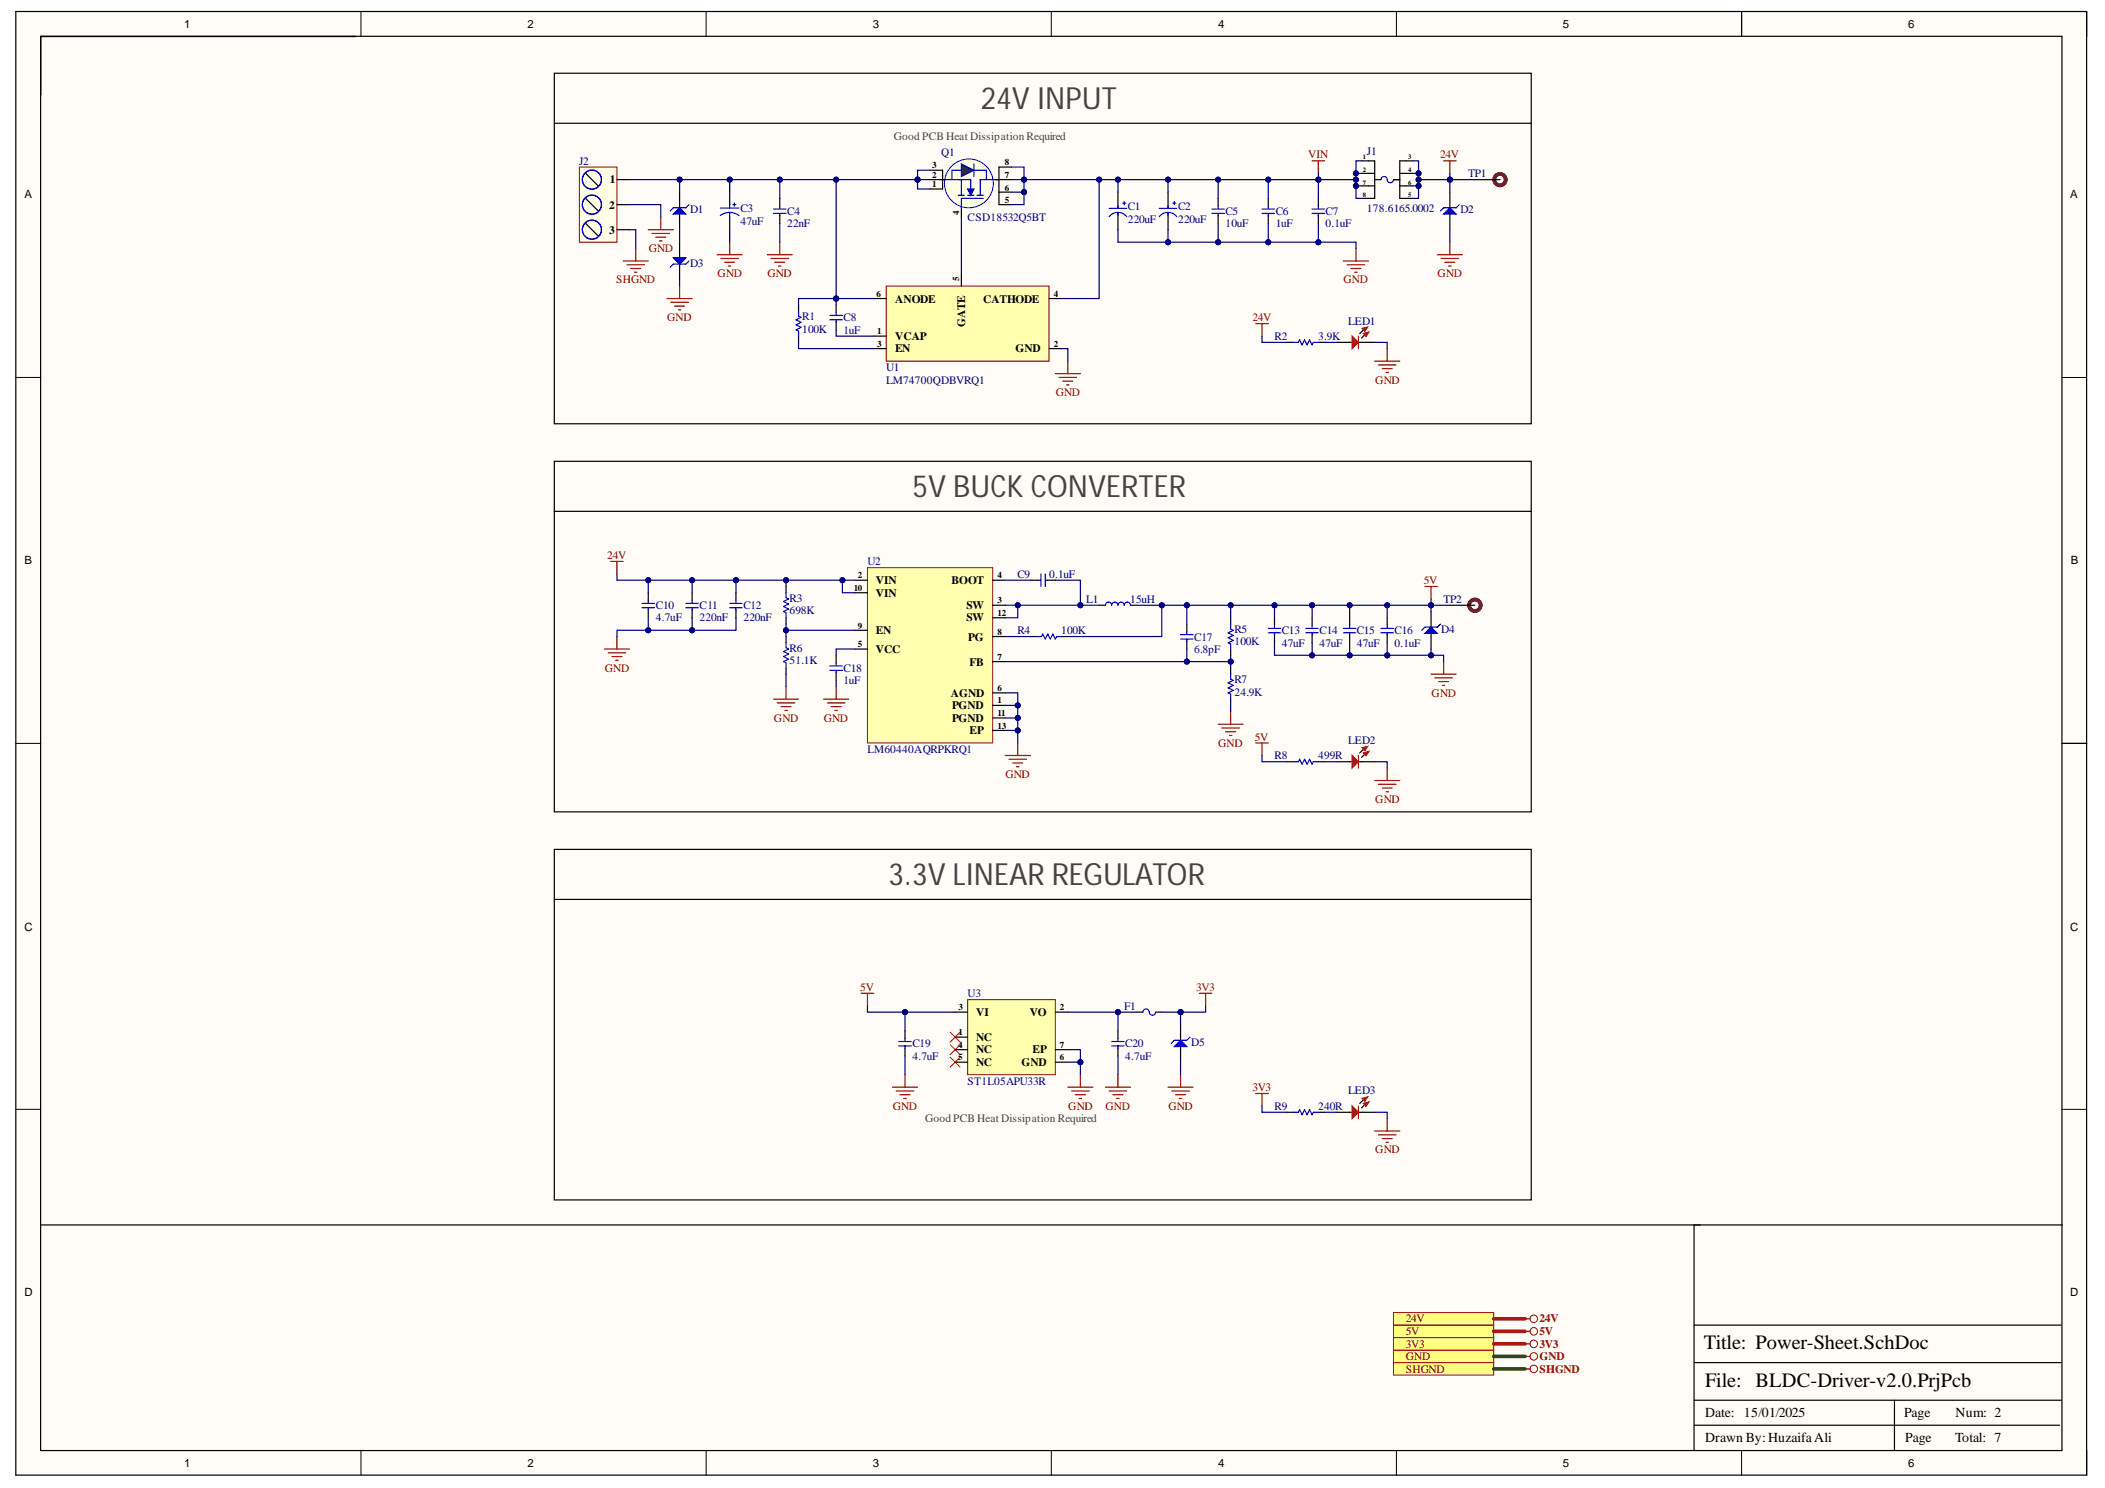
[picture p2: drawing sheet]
<svg xmlns="http://www.w3.org/2000/svg" width="297mm" height="210mm" viewBox="0 0 297 210" stroke-linecap="round" stroke-linejoin="round" font-family="sans-serif">
<defs><g id="words">
<g font-size="4.3" fill="#434343">
<text x="138.4" y="15.4">24V INPUT</text>
<text x="128.8" y="70.1">5V BUCK CONVERTER</text>
<text x="125.4" y="124.8">3.3V LINEARREGULATOR</text>
</g>
<g font-size="2.9">
<text x="240.4" y="190.4">Title: Power-Sheet.SchDoc</text>
<text x="240.6" y="195.7">File: BLDC-Driver-v2.0.PrjPcb</text>
</g>
<g font-size="1.9">
<text x="240.6" y="203.5">Drawn By:HuzaifaAli</text>
<text x="240.6" y="199.9">Date: 15/01/2025</text>
<text x="268.7" y="199.9">Page</text>
<text x="268.9" y="203.5">Page</text>
<text x="275.9" y="203.5">Total: 7</text>
<text x="276" y="199.9">Num: 2</text>
</g>
<g font-size="1.6">
<text x="26" y="4">1</text>
<text x="74.4" y="4">2</text>
<text x="123.2" y="4">3</text>
<text x="171.9" y="4">4</text>
<text x="220.5" y="4">5</text>
<text x="269.3" y="4">6</text>
<text x="3.5" y="28">A</text>
<text x="86" y="29.4">2</text>
<text x="86" y="25.9">1</text>
<text x="292.1" y="28">A</text>
<text x="86" y="33">3</text>
<text x="126.3" y="47.9">VCAP</text>
<text x="126.3" y="42.7">ANODE</text>
<text x="136.2" y="46.1" transform="rotate(-90 136.2 46.1)">GATE</text>
<text x="138.7" y="42.7">CATHODE</text>
<text x="126.3" y="49.7">EN</text>
<text x="143.3" y="49.7">GND</text>
<text x="3.5" y="79.6">B</text>
<text x="123.6" y="82.4">VIN</text>
<text x="134.3" y="82.4">BOOT</text>
<text x="292.2" y="79.6">B</text>
<text x="123.6" y="84.2">VIN</text>
<text x="123.6" y="89.4">EN</text>
<text x="136.4" y="86">SW</text>
<text x="136.4" y="87.7">SW</text>
<text x="123.6" y="92.1">VCC</text>
<text x="136.6" y="90.4">PG</text>
<text x="136.8" y="93.9">FB</text>
<text x="134.2" y="98.3">AGND</text>
<text x="134.3" y="100.1">PGND</text>
<text x="134.3" y="101.9">PGND</text>
<text x="136.8" y="103.5">EP</text>
<text x="3.5" y="131.3">C</text>
<text x="292.1" y="131.3">C</text>
<text x="137.7" y="143.4">VI</text>
<text x="145.3" y="143.4">VO</text>
<text x="137.7" y="146.8">NC</text>
<text x="137.7" y="148.6">NC</text>
<text x="145.7" y="148.6">EP</text>
<text x="137.7" y="150.4">NC</text>
<text x="144.2" y="150.4">GND</text>
<text x="3.5" y="182.8">D</text>
<text x="292.1" y="182.8">D</text>
<text x="26" y="206.9">1</text>
<text x="74.4" y="206.9">2</text>
<text x="123.2" y="206.9">3</text>
<text x="171.9" y="206.9">4</text>
<text x="220.5" y="206.9">5</text>
<text x="269.3" y="206.9">6</text>
</g>
<g font-size="1.6" fill="#000080">
<text x="81.7" y="23.2">J2</text>
<text x="132.8" y="22.1">Q1</text>
<text x="192.9" y="21.8">J1</text>
<text x="104.5" y="29.9">C3</text>
<text x="159.1" y="29.7">C1</text>
<text x="166.2" y="29.7">C2</text>
<text x="192.9" y="29.9">178.6165.0002</text>
<text x="207.2" y="25">TP1</text>
<text x="97.4" y="30.1">D1</text>
<text x="104.5" y="31.7">47uF</text>
<text x="111.1" y="30.3">C4</text>
<text x="111.1" y="32">22nF</text>
<text x="136.5" y="31.2">CSD18532Q5BT</text>
<text x="159.1" y="31.4">220uF</text>
<text x="166.2" y="31.4">220uF</text>
<text x="172.9" y="30.3">C5</text>
<text x="172.9" y="32">10uF</text>
<text x="180" y="30.3">C6</text>
<text x="180" y="32">1uF</text>
<text x="187" y="30.3">C7</text>
<text x="187" y="32">0.1uF</text>
<text x="206.1" y="30.1">D2</text>
<text x="97.4" y="37.6">D3</text>
<text x="113.2" y="45.1">R1</text>
<text x="113.2" y="46.9">100K</text>
<text x="119" y="45.3">C8</text>
<text x="119" y="47.1">1uF</text>
<text x="179.9" y="47.9">R2</text>
<text x="186" y="47.9">3.9K</text>
<text x="190.3" y="45.8">LED1</text>
<text x="125" y="52.4">U1</text>
<text x="125" y="54.2">LM74700QDBVRQ1</text>
<text x="122.4" y="79.7">U2</text>
<text x="143.6" y="81.5">C9</text>
<text x="148" y="81.5">0.1uF</text>
<text x="92.6" y="86">C10</text>
<text x="92.6" y="87.7">4.7uF</text>
<text x="98.7" y="86">C11</text>
<text x="98.7" y="87.7">220nF</text>
<text x="104.9" y="86">C12</text>
<text x="104.9" y="87.7">220nF</text>
<text x="111.4" y="84.9">R3</text>
<text x="111.4" y="86.6">698K</text>
<text x="143.6" y="89.4">R4</text>
<text x="149.7" y="89.4">100K</text>
<text x="153.3" y="85">L1</text>
<text x="159.5" y="85">15uH</text>
<text x="174.2" y="89.3">R5</text>
<text x="180.9" y="89.4">C13</text>
<text x="186.2" y="89.4">C14</text>
<text x="191.4" y="89.4">C15</text>
<text x="196.8" y="89.4">C16</text>
<text x="203.4" y="89.3">D4</text>
<text x="203.7" y="85">TP2</text>
<text x="111.4" y="92">R6</text>
<text x="111.4" y="93.7">51.1K</text>
<text x="119" y="94.8">C18</text>
<text x="168.5" y="90.4">C17</text>
<text x="168.5" y="92.1">6.8pF</text>
<text x="174.2" y="91">100K</text>
<text x="180.9" y="91.2">47uF</text>
<text x="186.2" y="91.2">47uF</text>
<text x="191.4" y="91.2">47uF</text>
<text x="196.8" y="91.2">0.1uF</text>
<text x="119" y="96.5">1uF</text>
<text x="174.2" y="96.4">R7</text>
<text x="174.2" y="98.1">24.9K</text>
<text x="122.4" y="106.3">LM60440AQRPKRQ1</text>
<text x="179.9" y="107.1">R8</text>
<text x="186" y="107.1">499R</text>
<text x="190.3" y="104.9">LED2</text>
<text x="136.5" y="140.7">U3</text>
<text x="158.6" y="142.4">F1</text>
<text x="128.8" y="147.8">C19</text>
<text x="128.8" y="149.5">4.7uF</text>
<text x="158.8" y="147.8">C20</text>
<text x="158.8" y="149.5">4.7uF</text>
<text x="168.1" y="147.6">D5</text>
<text x="136.5" y="153">ST1L05APU33R</text>
<text x="190.3" y="154.3">LED3</text>
<text x="179.9" y="156.5">R9</text>
<text x="186" y="156.5">240R</text>
</g>
<g font-size="1.6" fill="#434343">
<text x="126.1" y="19.7">Good PCB Heat Dissipation Required</text>
<text x="130.5" y="158.3">Good PCB Heat Dissipation Required</text>
</g>
<g font-size="1.6" fill="#800000">
<text x="184.6" y="22.3">VIN</text>
<text x="203.2" y="22.3">24V</text>
<text x="91.5" y="35.6">GND</text>
<text x="87" y="40">SHGND</text>
<text x="101.3" y="39.1">GND</text>
<text x="108.3" y="39.1">GND</text>
<text x="189.6" y="40">GND</text>
<text x="202.9" y="39.1">GND</text>
<text x="94.2" y="45.3">GND</text>
<text x="176.7" y="45.3">24V</text>
<text x="149" y="55.9">GND</text>
<text x="194.1" y="54.2">GND</text>
<text x="85.7" y="78.9">24V</text>
<text x="200.9" y="82.4">5V</text>
<text x="85.4" y="94.8">GND</text>
<text x="109.2" y="101.9">GND</text>
<text x="116.2" y="101.9">GND</text>
<text x="202" y="98.3">GND</text>
<text x="171.9" y="105.3">GND</text>
<text x="177.1" y="104.5">5V</text>
<text x="141.9" y="109.8">GND</text>
<text x="194.1" y="113.3">GND</text>
<text x="121.4" y="139.8">5V</text>
<text x="168.8" y="139.8">3V3</text>
<text x="176.7" y="153.9">3V3</text>
<text x="126" y="156.5">GND</text>
<text x="150.8" y="156.5">GND</text>
<text x="156" y="156.5">GND</text>
<text x="164.9" y="156.5">GND</text>
<text x="194.1" y="162.7">GND</text>
<text x="198.4" y="191.9">GND</text>
<text x="198.4" y="190.1">3V3</text>
<text x="198.4" y="188.3">5V</text>
<text x="198.4" y="186.6">24V</text>
<text x="217.2" y="191.9">GND</text>
<text x="217.2" y="190.1">3V3</text>
<text x="217.2" y="188.3">5V</text>
<text x="217.2" y="186.6">24V</text>
<text x="198.4" y="193.7">SHGND</text>
<text x="217.2" y="193.7">SHGND</text>
</g>
<g font-size="1.3">
<text x="131.5" y="23.7">3</text>
<text x="141.8" y="23.3">8</text>
<text x="131.5" y="25.1">2</text>
<text x="131.5" y="26.4">1</text>
<text x="141.8" y="28.6">5</text>
<text x="141.8" y="26.9">6</text>
<text x="141.8" y="25.1">7</text>
<text x="135.4" y="30.3" transform="rotate(-90 135.4 30.3)">4</text>
<text x="123.7" y="41.8">6</text>
<text x="135.4" y="39.6" transform="rotate(-90 135.4 39.6)">5</text>
<text x="148.7" y="41.8">4</text>
<text x="123.8" y="47.2">1</text>
<text x="123.8" y="48.9">3</text>
<text x="148.7" y="48.9">2</text>
<text x="120.5" y="83.3">10</text>
<text x="121.1" y="81.6">2</text>
<text x="140.8" y="81.6">4</text>
<text x="121.1" y="88.7">9</text>
<text x="140.8" y="85.1">3</text>
<text x="140.8" y="86.9">12</text>
<text x="140.8" y="89.5">8</text>
<text x="121.1" y="91.3">5</text>
<text x="140.8" y="93.1">7</text>
<text x="140.8" y="97.5">6</text>
<text x="140.8" y="99.2">1</text>
<text x="140.8" y="101">11</text>
<text x="140.8" y="102.8">13</text>
<text x="135.3" y="142.5">3</text>
<text x="149.6" y="142.5">2</text>
<text x="135.2" y="147.8">4</text>
<text x="135.2" y="149.5">5</text>
<text x="135.3" y="146.1">1</text>
<text x="149.6" y="149.5">6</text>
<text x="149.6" y="147.8">7</text>
</g>
<g font-size=".9">
<text x="192.3" y="22.5">1</text>
<text x="198.7" y="22.5">3</text>
<text x="192.3" y="24.3">2</text>
<text x="192.3" y="26">7</text>
<text x="192.3" y="27.8">8</text>
<text x="198.7" y="24.3">4</text>
<text x="198.7" y="27.8">5</text>
<text x="198.7" y="26">6</text>
</g>
</g></defs>
<g fill="#fffcf8">
<path d="M2.2 1.6h292.3v206.5h-292.3z" fill-rule="evenodd"/>
<path d="M5.8 5.2h285.1v199.4h-285.1z" fill-rule="evenodd"/>
</g>
<g fill="none" stroke="#000" stroke-width=".14">
<path d="M2.2 1.6h3.6M50.9 1.6v3.6M99.6 1.6v3.6M148.3 1.6v3.6M197 1.6v3.6M245.8 1.6v3.6M290.9 1.6h3.6v3.6M2.2 53.2h3.6M290.9 53.3h3.6M2.2 104.9h3.6M290.9 104.9h3.6M2.2 156.5h3.6"/>
<path d="M290.9 156.5h3.6M50.9 204.6v3.5M99.6 204.6v3.5M148.4 204.6v3.5M197 204.6v3.5M245.8 204.6v3.5M294.5 204.6v3.5"/>
</g>
<path d="M2.2 1.6h292.2v206.5h-292.2zM5.7 5.1h285.3v199.5h-285.3zM50.2 5.1h-44.5v8.3M78.2 10.3h137.9v49.5h-137.9zM245.8 1.6v3.5M291 104.9h3.5M291 172.8h-51.9v31.8M239.1 197.5h51.7M239.1 192.2h51.7M239.1 186.9h51.7M267.3 197.5v7.1M239.1 201.1h51.6" fill="none" stroke="#000" stroke-width=".17"/>
<path d="M91.5 32.4h3.5M92 32.9h2.5M92.5 33.5h1.5M93.1 34h.3M93.2 30.6v1.8" fill="none" stroke="#800000" stroke-width=".17"/>
<path d="M125.1 40.3h22.9v10.6h-22.9z" fill-rule="evenodd" fill="#ffffb0"/>
<path d="M125.1 40.3h22.9v10.6h-22.9z" fill="none" stroke="#800000" stroke-width=".14"/>
<g fill="none" stroke="#000" stroke-width=".17">
<path d="M95.9 34.2v2.2M95.9 37.3v2.2M135.7 38.6v1.7M179 28v1M179 30.4v1.1M192.2 22.7h1.8v5.3h-1.8M192.2 24.5h1.8M192.2 26.2h1.8M194 25.3h.9M196.6 25.3h.9M197.5 24.5h1.8M197.5 26.2h1.8"/>
<path d="M199.3 22.7h-1.8v5.3h1.8M112.7 43v.9M112.7 47.4v.9M118 43v1.1M118 45.4v1.1M123.3 47.4h1.8M123.3 49.2h1.8M123.3 42.1h1.8M148 49.2h1.8M148 42.1h1.8"/>
</g>
<g fill="none" stroke="#800000" stroke-width=".17">
<path d="M185.2 22.7h1.7M186 22.7v1.8M189.6 36.8h3.5M190.1 37.3h2.5M190.6 37.9h1.4M191.2 38.4h.3M191.3 35.1v1.7M203.7 22.7h1.8M204.6 22.7v1.8M148.9 52.7h3.6M149.4 53.2h2.5M150 53.8h1.4"/>
<path d="M150.5 54.3h.4M150.7 50.9v1.8"/>
</g>
<path d="M178.1 30.1h1.7M178.1 29.5h1.7M179 29v.4M179 30.1v.4M194.9 25.3a.44 .44 0 0 1 .4-.4 .44 .44 0 0 1 .4 .4 .44 .44 0 0 0 .5 .5 .44 .44 0 0 0 .4-.5M112.7 43.9v.7l.3 .2-.7 .3 .7 .4-.7 .3 .7 .4-.7 .3 .4 .2v.7M117.1 45.1h1.8M117.1 44.5h1.8M118 44.1v.3M118 45.1v.4" fill="none" stroke="#00f" stroke-width=".17"/>
<path d="M95 36.4h1.8l-.9 .9z" fill="#00f"/>
<path d="M95 36.4h1.8l-.9 .9zM97.2 36.8l-.4 .5h-1.8l-.4 .4" fill="none" stroke="#00f" stroke-width=".17"/>
<path d="M95.9 27.1v2.2M95.9 30.2v2.2" fill="none" stroke="#000" stroke-width=".17"/>
<path d="M95 30.2l.9-.9 .9 .9z" fill="#00f"/>
<g fill="none" stroke="#00f" stroke-width=".17">
<path d="M95 30.2l.9-.9 .9 .9zM97.2 28.9l-.4 .4h-1.8l-.4 .5M101.6 30.4a2.21 2.21 0 0 1 2.7 0M101.6 29.3h2.7M103 28.7v.6M103 30v.6M103.4 28.9h.4M103.6 28.6v.5M109.2 29.5h1.7M109.2 30.1h1.7M110 29v.4M110 30.1v.4"/>
<path d="M163.6 29.4h2.5M164.8 29v.4M164.8 30v.4M165.5 28.7h.4M165.7 28.4v.5M166.1 30.6a1.56 1.56 0 0 0-2.5 0M171 29.5h1.8M171 30.1h1.8M171.9 29v.4M171.9 30.1v.4M185.2 30.1h1.7M185.2 29.5h1.7"/>
<path d="M186 29v.4M186 30.1v.4M179 89.3h1.7M179 88.6h1.7M179.8 88.2v.4M179.8 89.3v.3M184.3 89.3h1.7M184.3 88.6h1.7M185.2 88.2v.4M185.2 89.3v.3"/>
</g>
<g fill="none" stroke="#000" stroke-width=".17">
<path d="M103 27.1v1.8M103 30.6v1.8M110 28v1M110 30.4v1.1M164.8 27.1v2.3M164.8 30.1v2.3M171.9 28v1M171.9 30.4v1.1M186 28v1M186 30.4v1.1M208.1 25.3h3.6M179.8 87.1v1.1"/>
<path d="M179.8 89.5v1.2M185.2 87.1v1.1M185.2 89.5v1.2M192.6 106.4l-.5 .4"/>
</g>
<circle cx="211.7" cy="25.3" r=".81" fill="none" stroke="#5b0f00" stroke-width=".51"/>
<g fill="none" stroke="#800000" stroke-width=".17">
<path d="M101.2 35.9h3.5M101.7 36.5h2.5M102.3 37h1.4M102.8 37.5h.3M103 34.2v1.7M108.3 35.9h3.5M108.8 36.5h2.5M109.3 37h1.4M109.9 37.5h.3M110 34.2v1.7M94.1 42.1h3.6M94.7 42.6h2.4"/>
<path d="M95.2 43.2h1.4M95.7 43.7h.4M95.9 40.3v1.8M86.2 79.2h1.7M87.1 79.2v1.8M85.3 91.6h3.5M85.8 92.1h2.5M86.4 92.6h1.4M86.9 93.1h.3M87.1 89.8v1.8M201.1 82.7h1.7M201.9 82.7v1.8"/>
<path d="M201.9 95.1h3.6M202.5 95.6h2.4M203 96.1h1.4M203.5 96.7h.4M203.7 93.3v1.8"/>
</g>
<path d="M192.4 106.2l.8-.2-.4 .6z" fill-rule="evenodd" fill="#c00"/>
<path d="M192.4 106.2l.8-.2-.4 .6z" fill="none" stroke="#c00" stroke-width=".14"/>
<path d="M192.4 105.7l-.5 .5" fill="none" stroke="#000" stroke-width=".17"/>
<path d="M192.2 105.5l.8-.2-.4 .6z" fill-rule="evenodd" fill="#c00"/>
<path d="M192.2 105.5l.8-.2-.4 .6z" fill="none" stroke="#c00" stroke-width=".14"/>
<path d="M188.7 107.5h2.1M191.7 107.5h2.3" fill="none" stroke="#000" stroke-width=".17"/>
<path d="M191.7 106.6v1.7" fill="none" stroke="#c00" stroke-width=".17"/>
<path d="M190.8 106.6l.9 .9-.9 .8z" fill="#c00"/>
<path d="M190.8 106.6l.9 .9-.9 .8z" fill="none" stroke="#c00" stroke-width=".17"/>
<path d="M177.2 104.8h1.8M178.1 104.8v1.8M194 110.1h3.5M194.5 110.6h2.5M195.1 111.2h1.4M195.6 111.7h.3M195.7 108.3v1.8" fill="none" stroke="#800000" stroke-width=".17"/>
<path d="M78.2 17.4h137.9M192.6 47.2l-.5 .5M78.2 65.1h137.9v49.4h-137.9zM78.2 72.1h137.9M91.5 83.6v1.1M91.5 86v1.1M195.7 87.1v1.1M195.7 89.5v1.2M204.6 85.4h3.5M181.6 107.5h.9M186 107.5h.9" fill="none" stroke="#000" stroke-width=".17"/>
<path d="M90.6 85.7h1.8M90.6 85.1h1.8M91.5 84.7v.3M91.5 85.7v.4M194.9 89.3h1.7M194.9 88.6h1.7M195.7 88.2v.4M195.7 89.3v.3M182.5 107.5h.7l.2-.4 .3 .7 .4-.7 .3 .7 .4-.7 .4 .7 .1-.3h.7" fill="none" stroke="#00f" stroke-width=".17"/>
<circle cx="208.1" cy="85.4" r=".81" fill="none" stroke="#5b0f00" stroke-width=".51"/>
<path d="M192.4 47l.8-.2-.4 .6z" fill-rule="evenodd" fill="#c00"/>
<path d="M192.4 47l.8-.2-.4 .6z" fill="none" stroke="#c00" stroke-width=".14"/>
<path d="M192.4 46.5l-.5 .6" fill="none" stroke="#000" stroke-width=".17"/>
<path d="M192.2 46.3l.8-.2-.4 .6z" fill-rule="evenodd" fill="#c00"/>
<path d="M192.2 46.3l.8-.2-.4 .6z" fill="none" stroke="#c00" stroke-width=".14"/>
<path d="M188.7 48.3h2.1M191.7 48.3h2.3" fill="none" stroke="#000" stroke-width=".17"/>
<path d="M191.7 47.4v1.8" fill="none" stroke="#c00" stroke-width=".17"/>
<path d="M190.8 47.4l.9 .9-.9 .9z" fill="#c00"/>
<path d="M190.8 47.4l.9 .9-.9 .9z" fill="none" stroke="#c00" stroke-width=".17"/>
<g fill="none" stroke="#800000" stroke-width=".17">
<path d="M177.2 45.7h1.8M178.1 45.7v1.7M194 50.9h3.5M194.5 51.5h2.5M195.1 52h1.4M195.6 52.5h.3M195.7 49.2v1.7M121.5 140.1h1.8M122.4 140.1v1.8M125.9 153.4h3.6M126.5 153.9h2.4M127 154.4h1.4"/>
<path d="M127.5 155h.4M127.7 151.6v1.8M150.7 153.4h3.5M151.2 153.9h2.5M151.7 154.4h1.5M152.3 155h.3M152.5 151.6v1.8M156 153.4h3.5M156.5 153.9h2.5M157 154.4h1.5M157.6 155h.3M157.8 151.6v1.8"/>
<path d="M169.2 140.1h1.8M170.1 140.1v1.8"/>
</g>
<path d="M181.6 48.3h.9M186 48.3h.9M78.2 119.8h137.9v49.5h-137.9zM78.2 126.9h137.9M127.7 145.4v1.1M127.7 147.8v1.2M157.8 145.4v1.1M157.8 147.8v1.2M192.6 155.8l-.5 .5" fill="none" stroke="#000" stroke-width=".17"/>
<path d="M182.5 48.3h.7l.2-.4 .3 .8 .4-.8 .3 .8 .4-.8 .4 .8 .1-.4h.7M126.8 147.5h1.8M126.8 146.9h1.8M127.7 146.5v.3M127.7 147.5v.4M156.9 147.5h1.7M156.9 146.9h1.7M157.8 146.5v.3M157.8 147.5v.4" fill="none" stroke="#00f" stroke-width=".17"/>
<path d="M134.1 145.6l1.4 1.4M134.1 147.4l1.4 1.4M134.1 149.1l1.4 1.4M135.5 145.6l-1.4 1.4M135.5 147.4l-1.4 1.4M135.5 149.1l-1.4 1.4" fill="none" stroke="#f00" stroke-width=".14"/>
<path d="M192.4 155.6l.8-.2-.4 .6z" fill-rule="evenodd" fill="#c00"/>
<path d="M192.4 155.6l.8-.2-.4 .6z" fill="none" stroke="#c00" stroke-width=".14"/>
<path d="M192.4 155.1l-.5 .6" fill="none" stroke="#000" stroke-width=".17"/>
<path d="M192.2 154.9l.8-.2-.4 .6z" fill-rule="evenodd" fill="#c00"/>
<path d="M192.2 154.9l.8-.2-.4 .6z" fill="none" stroke="#c00" stroke-width=".14"/>
<path d="M188.7 156.9h2.1M191.7 156.9h2.3" fill="none" stroke="#000" stroke-width=".17"/>
<path d="M191.7 156v1.8" fill="none" stroke="#c00" stroke-width=".17"/>
<path d="M190.8 156l.9 .9-.9 .9z" fill="#c00"/>
<path d="M190.8 156l.9 .9-.9 .9z" fill="none" stroke="#c00" stroke-width=".17"/>
<path d="M177.2 154.3h1.8M178.1 154.3v1.7M194 159.5h3.5M195.7 157.8v1.7M194.5 160.1h2.5M195.1 160.6h1.4M195.6 161.1h.3" fill="none" stroke="#800000" stroke-width=".17"/>
<path d="M181.6 156.9h.9M186 156.9h.9M5.8 172.8h234.1" fill="none" stroke="#000" stroke-width=".17"/>
<path d="M182.5 156.9h.7l.2-.4 .3 .8 .4-.8 .3 .8 .4-.8 .4 .8 .1-.4h.7" fill="none" stroke="#00f" stroke-width=".17"/>
<path d="M122.4 80.1h17.7v24.7h-17.7z" fill-rule="evenodd" fill="#ffffb0"/>
<path d="M122.4 80.1h17.7v24.7h-17.7z" fill="none" stroke="#800000" stroke-width=".14"/>
<g fill="none" stroke="#000" stroke-width=".17">
<path d="M97.7 83.6v1.1M97.7 86v1.1M103.8 83.6v1.1M103.8 86v1.1M110.9 82.7v.9M110.9 87.1v.9M110.9 89.8v.9M110.9 94.2v.9M118 92.4v1.1M118 94.8v1.2M120.6 91.6h1.8M120.6 81.8h1.8"/>
<path d="M120.6 83.6h1.8M120.6 88.9h1.8M140.1 81.8h1.7M140.1 85.4h1.7M140.1 87.1h1.7M140.1 93.3h1.7M140.1 89.8h1.7M140.1 97.7h1.7M140.1 99.5h1.7M145.4 81.8h1M145.4 89.8h.9M147.8 81.8h1.1"/>
<path d="M149.8 89.8h.9M155.1 85.4h.9M159.5 85.4h.9M167.5 88v1.1M167.5 90.4v1.2M173.7 87.1v.9M173.7 91.6v.8M173.7 94.2v.9M173.7 98.6v.9M190.5 87.1v1.1M190.5 89.5v1.2M140.1 103h1.7"/>
<path d="M140.1 101.3h1.7M166.6 144.5v2.2M166.6 147.6v2.2"/>
</g>
<g fill="none" stroke="#00f" stroke-width=".17">
<path d="M96.8 85.7h1.7M96.8 85.1h1.7M97.7 84.7v.3M97.7 85.7v.4M103 85.7h1.7M103 85.1h1.7M103.8 84.7v.3M103.8 85.7v.4M110.9 83.6v.7l.4 .2-.7 .3 .7 .4-.7 .4 .7 .3-.7 .4 .3 .1v.7M110.9 90.7v.7l.4 .2-.7 .3 .7 .4-.7 .3 .7 .4-.7 .3 .3 .2v.7M117.1 94.6h1.8M117.1 93.9h1.8"/>
<path d="M118 93.5v.4M118 94.6v.3M146.3 89.8h.7l.1-.4 .4 .7 .4-.7 .3 .7 .4-.7 .3 .7 .2-.3h.7M146.4 81.8h.4M146.9 81v1.7M147.5 81.8h.4M147.5 81v1.7M156 85.4a.44 .44 0 0 1 .4-.5 .44 .44 0 0 1 .5 .5 .44 .44 0 0 1 .4-.5 .44 .44 0 0 1 .5 .5 .44 .44 0 0 1 .4-.5 .44 .44 0 0 1 .4 .5 .44 .44 0 0 1 .5-.5 .44 .44 0 0 1 .4 .5M166.6 90.1h1.8M166.6 89.5h1.8M167.5 89.1v.3M167.5 90.1v.4"/>
<path d="M173.7 88v.7l.3 .2-.7 .4 .7 .3-.7 .4 .7 .3-.7 .4 .4 .2v.7M173.7 95.1v.7l.3 .2-.7 .3 .7 .4-.7 .3 .7 .4-.7 .3 .4 .2v.7M189.6 89.3h1.7M189.6 88.6h1.7M190.5 88.2v.4M190.5 89.3v.3"/>
</g>
<g fill="none" stroke="#800000" stroke-width=".17">
<path d="M109.2 98.6h3.5M109.7 99.2h2.5M110.2 99.7h1.4M110.9 96.9v1.7M116.2 98.6h3.6M116.8 99.2h2.4M117.3 99.7h1.4M118 96.9v1.7M110.7 100.2h.4M117.8 100.2h.4M141.8 106.6h3.6M142.4 107.1h2.5"/>
<path d="M142.9 107.6h1.4M143.4 108.2h.4M143.6 104.8v1.8M171.9 102.2h3.5M172.4 102.7h2.5M172.9 103.2h1.5M173.5 103.7h.3M173.7 100.4v1.8M164.8 153.4h3.6M165.4 153.9h2.4M165.9 154.4h1.4M166.4 155h.4"/>
<path d="M166.6 151.6v1.8"/>
</g>
<path d="M165.7 147.6l.9-.9 .9 .9z" fill="#00f"/>
<path d="M165.7 147.6l.9-.9 .9 .9zM167.9 146.3l-.4 .4h-1.8l-.4 .5" fill="none" stroke="#00f" stroke-width=".17"/>
<path d="M204.6 27.1v2.2M204.6 30.2v2.2" fill="none" stroke="#000" stroke-width=".17"/>
<path d="M203.7 30.2l.9-.9 .9 .9z" fill="#00f"/>
<path d="M203.7 30.2l.9-.9 .9 .9zM205.9 28.9l-.4 .4h-1.8l-.4 .5" fill="none" stroke="#00f" stroke-width=".17"/>
<path d="M201.9 86.3v2.2M201.9 89.4v2.2" fill="none" stroke="#000" stroke-width=".17"/>
<path d="M201.9 88.5l.9 .9h-1.7z" fill="#00f"/>
<path d="M201.9 88.5l.9 .9h-1.7zM203.3 88l-.5 .5h-1.7l-.5 .4" fill="none" stroke="#00f" stroke-width=".17"/>
<path d="M202.8 35.9h3.6M203.4 36.5h2.4M203.9 37h1.4M204.4 37.5h.4M204.6 34.2v1.7" fill="none" stroke="#800000" stroke-width=".17"/>
<path d="M81.8 23.6h5.3v10.6h-5.3z" fill-rule="evenodd" fill="#ffffe8"/>
<path d="M81.8 23.6h5.3v10.6h-5.3z" fill="none" stroke="#800000" stroke-width=".14"/>
<path d="M82.6 24.5l1.8 1.7M82.6 28l1.8 1.8M82.6 31.5l1.8 1.8M87.1 25.3h1.7M87.1 28.9h1.7M87.1 32.4h1.7" fill="none" stroke="#000" stroke-width=".17"/>
<g fill="none" stroke="#00f" stroke-width=".17">
<circle cx="83.5" cy="25.3" r="1.35"/>
<circle cx="83.5" cy="32.4" r="1.35"/>
<circle cx="83.5" cy="28.9" r="1.35"/>
</g>
<path d="M87.9 36.8h3.6M88.5 37.3h2.4M89 37.9h1.4M89.5 38.4h.4M89.7 35v1.8" fill="none" stroke="#800000" stroke-width=".17"/>
<path d="M196.6 190.5h14.2v1.7h-14.2z" fill-rule="evenodd" fill="#ffff80"/>
<g fill="none" stroke="#800000" stroke-width=".14">
<path d="M196.6 190.5h14.2v1.7h-14.2z"/>
<circle cx="216.4" cy="191.3" r=".53"/>
</g>
<path d="M215.2 191.3h.7" fill="none" stroke="#800000" stroke-width=".17"/>
<path d="M196.6 188.7h14.2v1.8h-14.2z" fill-rule="evenodd" fill="#ffff80"/>
<g fill="none" stroke="#800000" stroke-width=".14">
<path d="M196.6 188.7h14.2v1.8h-14.2z"/>
<circle cx="216.4" cy="189.6" r=".53"/>
</g>
<path d="M215.2 189.6h.7" fill="none" stroke="#800000" stroke-width=".17"/>
<path d="M196.6 186.9h14.2v1.8h-14.2z" fill-rule="evenodd" fill="#ffff80"/>
<g fill="none" stroke="#800000" stroke-width=".14">
<path d="M196.6 186.9h14.2v1.8h-14.2z"/>
<circle cx="216.4" cy="187.8" r=".53"/>
</g>
<path d="M215.2 187.8h.7" fill="none" stroke="#800000" stroke-width=".17"/>
<path d="M196.6 185.2h14.2v1.7h-14.2z" fill-rule="evenodd" fill="#ffff80"/>
<g fill="none" stroke="#800000" stroke-width=".14">
<path d="M196.6 185.2h14.2v1.7h-14.2z"/>
<circle cx="216.4" cy="186" r=".53"/>
</g>
<path d="M215.2 186h.7" fill="none" stroke="#800000" stroke-width=".17"/>
<path d="M196.6 192.2h14.2v1.8h-14.2z" fill-rule="evenodd" fill="#ffff80"/>
<g fill="none" stroke="#800000" stroke-width=".14">
<path d="M196.6 192.2h14.2v1.8h-14.2z"/>
<circle cx="216.4" cy="193.1" r=".53"/>
</g>
<path d="M215.2 193.1h.7" fill="none" stroke="#800000" stroke-width=".17"/>
<path d="M136.5 141h12.4v10.6h-12.4z" fill-rule="evenodd" fill="#ffffb0"/>
<path d="M136.5 141h12.4v10.6h-12.4z" fill="none" stroke="#800000" stroke-width=".14"/>
<path d="M135.7 28.9v1.7M134.8 142.8h1.7M134.8 146.3h1.7M134.8 149.8h1.7M134.8 148.1h1.7M148.9 142.8h1.8M148.9 149.8h1.8M148.9 148.1h1.8M160.4 142.8h.9M163.1 142.8h.8" fill="none" stroke="#000" stroke-width=".17"/>
<path d="M161.3 142.8a.44 .44 0 0 1 .4-.5 .44 .44 0 0 1 .5 .5 .44 .44 0 0 0 .4 .4 .44 .44 0 0 0 .5-.4" fill="none" stroke="#00f" stroke-width=".17"/>
<circle cx="136.7" cy="25.9" r="3.4" fill="#ffffe8"/>
<circle cx="136.7" cy="25.9" r="3.4" fill="none" stroke="#00f" stroke-width=".14"/>
<path d="M133.5 25.3h3.5v2.2M135.2 27.5h.9M135.7 25.3v2.2M136.5 27.5h.9M137.9 27.5h.9M138.8 28h-3.1v1.3M140.5 25.3h-2.2v2.2" fill="none" stroke="#00f" stroke-width=".17"/>
<path d="M136.5 26.7h.9l-.4 .8z" fill="#00f"/>
<path d="M134.3 25.3v-1.3h4.9v1.3M136.5 26.7h.9l-.4 .8zM137.4 23.1v1.8" fill="none" stroke="#00f" stroke-width=".17"/>
<path d="M131.2 25.3h1.8" fill="none" stroke="#000" stroke-width=".17"/>
<path d="M135.7 23.1l1.7 .9-1.7 .9z" fill="#073763"/>
<path d="M135.7 23.1l1.7 .9-1.7 .9zM156.5 29.4h2.5M157.8 29v.4M157.8 30v.4M158.4 28.7h.5M158.6 28.4v.5M159 30.6a1.56 1.56 0 0 0-2.5 0" fill="none" stroke="#00f" stroke-width=".17"/>
<path d="M131.2 24h1.8v2.7h-1.8M133 25.3h.5M140.5 25.3h2.2M141 27.1h1.7M142.7 23.6h-1.7v5.3h1.7M157.8 27.1v2.3M157.8 30.1v2.3" fill="none" stroke="#000" stroke-width=".17"/>
<path d="M88.8 28.9h4.4v1.7M135.7 30.6v8M123.3 42.1h-5.3v.9M149.8 49.2h.9v1.7" fill="none" stroke="#000080" stroke-width=".17"/>
<circle cx="118" cy="42.1" r=".35" fill="#000080"/>
<circle cx="118" cy="42.1" r=".35" fill="none" stroke="#000080" stroke-width=".14"/>
<path d="M112.7 48.3v.9h10.6M118 46.5v.9h5.3M118 42.1h-5.3v.9" fill="none" stroke="#000080" stroke-width=".17"/>
<circle cx="118" cy="42.1" r=".35" fill="#000080"/>
<circle cx="118" cy="42.1" r=".35" fill="none" stroke="#000080" stroke-width=".14"/>
<path d="M142.7 25.3h12.4v16.8h-5.3" fill="none" stroke="#000080" stroke-width=".17"/>
<circle cx="144.5" cy="25.3" r=".35" fill="#000080"/>
<circle cx="144.5" cy="25.3" r=".35" fill="none" stroke="#000080" stroke-width=".14"/>
<circle cx="155.1" cy="25.3" r=".35" fill="#000080"/>
<circle cx="155.1" cy="25.3" r=".35" fill="none" stroke="#000080" stroke-width=".14"/>
<path d="M164.8 25.3v1.8" fill="none" stroke="#000080" stroke-width=".17"/>
<circle cx="164.8" cy="25.3" r=".35" fill="#000080"/>
<circle cx="164.8" cy="25.3" r=".35" fill="none" stroke="#000080" stroke-width=".14"/>
<path d="M199.3 26.2h.9" fill="none" stroke="#000080" stroke-width=".17"/>
<circle cx="200.2" cy="26.2" r=".35" fill="#000080"/>
<circle cx="200.2" cy="26.2" r=".35" fill="none" stroke="#000080" stroke-width=".14"/>
<path d="M199.3 24.5h.9" fill="none" stroke="#000080" stroke-width=".17"/>
<circle cx="200.2" cy="24.5" r=".35" fill="#000080"/>
<circle cx="200.2" cy="24.5" r=".35" fill="none" stroke="#000080" stroke-width=".14"/>
<path d="M191.3 26.2h.9" fill="none" stroke="#000080" stroke-width=".17"/>
<circle cx="191.3" cy="26.2" r=".35" fill="#000080"/>
<circle cx="191.3" cy="26.2" r=".35" fill="none" stroke="#000080" stroke-width=".14"/>
<path d="M191.3 24.5h.9" fill="none" stroke="#000080" stroke-width=".17"/>
<circle cx="191.3" cy="24.5" r=".35" fill="#000080"/>
<circle cx="191.3" cy="24.5" r=".35" fill="none" stroke="#000080" stroke-width=".14"/>
<path d="M95.9 32.4v1.8M171.9 31.5v2.7" fill="none" stroke="#000080" stroke-width=".17"/>
<circle cx="171.9" cy="34.2" r=".35" fill="#000080"/>
<circle cx="171.9" cy="34.2" r=".35" fill="none" stroke="#000080" stroke-width=".14"/>
<path d="M171.9 25.3v2.7" fill="none" stroke="#000080" stroke-width=".17"/>
<circle cx="171.9" cy="25.3" r=".35" fill="#000080"/>
<circle cx="171.9" cy="25.3" r=".35" fill="none" stroke="#000080" stroke-width=".14"/>
<path d="M179 31.5v2.7" fill="none" stroke="#000080" stroke-width=".17"/>
<circle cx="179" cy="34.2" r=".35" fill="#000080"/>
<circle cx="179" cy="34.2" r=".35" fill="none" stroke="#000080" stroke-width=".14"/>
<path d="M179 25.3v2.7" fill="none" stroke="#000080" stroke-width=".17"/>
<circle cx="179" cy="25.3" r=".35" fill="#000080"/>
<circle cx="179" cy="25.3" r=".35" fill="none" stroke="#000080" stroke-width=".14"/>
<path d="M186 25.3v2.7" fill="none" stroke="#000080" stroke-width=".17"/>
<circle cx="186" cy="25.3" r=".35" fill="#000080"/>
<circle cx="186" cy="25.3" r=".35" fill="none" stroke="#000080" stroke-width=".14"/>
<path d="M186 31.5v2.7" fill="none" stroke="#000080" stroke-width=".17"/>
<circle cx="186" cy="34.2" r=".35" fill="#000080"/>
<circle cx="186" cy="34.2" r=".35" fill="none" stroke="#000080" stroke-width=".14"/>
<path d="M186 25.3h5.3" fill="none" stroke="#000080" stroke-width=".17"/>
<circle cx="186" cy="25.3" r=".35" fill="#000080"/>
<circle cx="186" cy="25.3" r=".35" fill="none" stroke="#000080" stroke-width=".14"/>
<circle cx="191.3" cy="25.3" r=".35" fill="#000080"/>
<circle cx="191.3" cy="25.3" r=".35" fill="none" stroke="#000080" stroke-width=".14"/>
<path d="M204.6 24.5v.8h-4.4" fill="none" stroke="#000080" stroke-width=".17"/>
<circle cx="204.6" cy="25.3" r=".35" fill="#000080"/>
<circle cx="204.6" cy="25.3" r=".35" fill="none" stroke="#000080" stroke-width=".14"/>
<circle cx="200.2" cy="25.3" r=".35" fill="#000080"/>
<circle cx="200.2" cy="25.3" r=".35" fill="none" stroke="#000080" stroke-width=".14"/>
<path d="M204.6 25.3h3.5" fill="none" stroke="#000080" stroke-width=".17"/>
<circle cx="204.6" cy="25.3" r=".35" fill="#000080"/>
<circle cx="204.6" cy="25.3" r=".35" fill="none" stroke="#000080" stroke-width=".14"/>
<path d="M95.9 39.5v.8M110 25.3v2.7M110 31.5v2.7" fill="none" stroke="#000080" stroke-width=".17"/>
<circle cx="110" cy="25.3" r=".35" fill="#000080"/>
<circle cx="110" cy="25.3" r=".35" fill="none" stroke="#000080" stroke-width=".14"/>
<path d="M95.9 25.3v1.8" fill="none" stroke="#000080" stroke-width=".17"/>
<circle cx="95.9" cy="25.3" r=".35" fill="#000080"/>
<circle cx="95.9" cy="25.3" r=".35" fill="none" stroke="#000080" stroke-width=".14"/>
<path d="M103 25.3v1.8M103 32.4v1.8" fill="none" stroke="#000080" stroke-width=".17"/>
<circle cx="103" cy="25.3" r=".35" fill="#000080"/>
<circle cx="103" cy="25.3" r=".35" fill="none" stroke="#000080" stroke-width=".14"/>
<path d="M179.8 85.4v1.7" fill="none" stroke="#000080" stroke-width=".17"/>
<circle cx="179.8" cy="85.4" r=".35" fill="#000080"/>
<circle cx="179.8" cy="85.4" r=".35" fill="none" stroke="#000080" stroke-width=".14"/>
<path d="M185.2 85.4v1.7" fill="none" stroke="#000080" stroke-width=".17"/>
<circle cx="185.1" cy="85.4" r=".35" fill="#000080"/>
<circle cx="185.1" cy="85.4" r=".35" fill="none" stroke="#000080" stroke-width=".14"/>
<path d="M195.7 85.4v1.7" fill="none" stroke="#000080" stroke-width=".17"/>
<circle cx="195.8" cy="85.4" r=".35" fill="#000080"/>
<circle cx="195.8" cy="85.4" r=".35" fill="none" stroke="#000080" stroke-width=".14"/>
<path d="M195.7 90.7v1.7" fill="none" stroke="#000080" stroke-width=".17"/>
<circle cx="195.8" cy="92.4" r=".35" fill="#000080"/>
<circle cx="195.8" cy="92.4" r=".35" fill="none" stroke="#000080" stroke-width=".14"/>
<path d="M185.2 90.7v1.7" fill="none" stroke="#000080" stroke-width=".17"/>
<circle cx="185.1" cy="92.4" r=".35" fill="#000080"/>
<circle cx="185.1" cy="92.4" r=".35" fill="none" stroke="#000080" stroke-width=".14"/>
<path d="M178.1 47.4v.9h3.5M186.9 48.3h1.8M194 48.3h1.7v.9M178.1 106.6v.9h3.5M186.9 107.5h1.8M194 107.5h1.7v.8M150.7 149.8h1.8" fill="none" stroke="#000080" stroke-width=".17"/>
<circle cx="152.5" cy="149.8" r=".35" fill="#000080"/>
<circle cx="152.5" cy="149.8" r=".35" fill="none" stroke="#000080" stroke-width=".14"/>
<path d="M127.7 142.8v2.6M157.8 149v2.6" fill="none" stroke="#000080" stroke-width=".17"/>
<circle cx="127.7" cy="142.8" r=".35" fill="#000080"/>
<circle cx="127.7" cy="142.8" r=".35" fill="none" stroke="#000080" stroke-width=".14"/>
<path d="M88.8 25.3h29.2M127.7 149v2.6M178.1 156v.9h3.5M186.9 156.9h1.8M194 156.9h1.7v.9" fill="none" stroke="#000080" stroke-width=".17"/>
<circle cx="95.9" cy="25.3" r=".35" fill="#000080"/>
<circle cx="95.9" cy="25.3" r=".35" fill="none" stroke="#000080" stroke-width=".14"/>
<circle cx="103" cy="25.3" r=".35" fill="#000080"/>
<circle cx="103" cy="25.3" r=".35" fill="none" stroke="#000080" stroke-width=".14"/>
<circle cx="110" cy="25.3" r=".35" fill="#000080"/>
<circle cx="110" cy="25.3" r=".35" fill="none" stroke="#000080" stroke-width=".14"/>
<circle cx="118" cy="25.3" r=".35" fill="#000080"/>
<circle cx="118" cy="25.3" r=".35" fill="none" stroke="#000080" stroke-width=".14"/>
<path d="M192.2 22.7h-.9v5.3h.9" fill="none" stroke="#000080" stroke-width=".17"/>
<circle cx="191.3" cy="24.5" r=".35" fill="#000080"/>
<circle cx="191.3" cy="24.5" r=".35" fill="none" stroke="#000080" stroke-width=".14"/>
<circle cx="191.3" cy="25.3" r=".35" fill="#000080"/>
<circle cx="191.3" cy="25.3" r=".35" fill="none" stroke="#000080" stroke-width=".14"/>
<circle cx="191.3" cy="26.2" r=".35" fill="#000080"/>
<circle cx="191.3" cy="26.2" r=".35" fill="none" stroke="#000080" stroke-width=".14"/>
<path d="M199.3 22.7h.9v5.3h-.9" fill="none" stroke="#000080" stroke-width=".17"/>
<circle cx="200.2" cy="24.5" r=".35" fill="#000080"/>
<circle cx="200.2" cy="24.5" r=".35" fill="none" stroke="#000080" stroke-width=".14"/>
<circle cx="200.2" cy="25.3" r=".35" fill="#000080"/>
<circle cx="200.2" cy="25.3" r=".35" fill="none" stroke="#000080" stroke-width=".14"/>
<circle cx="200.2" cy="26.2" r=".35" fill="#000080"/>
<circle cx="200.2" cy="26.2" r=".35" fill="none" stroke="#000080" stroke-width=".14"/>
<path d="M164.8 32.4v1.8h26.5v.9" fill="none" stroke="#000080" stroke-width=".17"/>
<circle cx="164.8" cy="34.2" r=".35" fill="#000080"/>
<circle cx="164.8" cy="34.2" r=".35" fill="none" stroke="#000080" stroke-width=".14"/>
<circle cx="171.9" cy="34.2" r=".35" fill="#000080"/>
<circle cx="171.9" cy="34.2" r=".35" fill="none" stroke="#000080" stroke-width=".14"/>
<circle cx="179" cy="34.2" r=".35" fill="#000080"/>
<circle cx="179" cy="34.2" r=".35" fill="none" stroke="#000080" stroke-width=".14"/>
<circle cx="186" cy="34.2" r=".35" fill="#000080"/>
<circle cx="186" cy="34.2" r=".35" fill="none" stroke="#000080" stroke-width=".14"/>
<path d="M87.1 81v.8h16.7v1.8" fill="none" stroke="#000080" stroke-width=".17"/>
<circle cx="103.8" cy="81.8" r=".35" fill="#000080"/>
<circle cx="103.8" cy="81.8" r=".35" fill="none" stroke="#000080" stroke-width=".14"/>
<circle cx="97.7" cy="81.8" r=".35" fill="#000080"/>
<circle cx="97.7" cy="81.8" r=".35" fill="none" stroke="#000080" stroke-width=".14"/>
<circle cx="91.5" cy="81.8" r=".35" fill="#000080"/>
<circle cx="91.5" cy="81.8" r=".35" fill="none" stroke="#000080" stroke-width=".14"/>
<path d="M103.8 87.1v1.8h-16.7v.9" fill="none" stroke="#000080" stroke-width=".17"/>
<circle cx="91.5" cy="88.9" r=".35" fill="#000080"/>
<circle cx="91.5" cy="88.9" r=".35" fill="none" stroke="#000080" stroke-width=".14"/>
<circle cx="97.7" cy="88.9" r=".35" fill="#000080"/>
<circle cx="97.7" cy="88.9" r=".35" fill="none" stroke="#000080" stroke-width=".14"/>
<path d="M97.7 87.1v1.8" fill="none" stroke="#000080" stroke-width=".17"/>
<circle cx="97.7" cy="88.9" r=".35" fill="#000080"/>
<circle cx="97.7" cy="88.9" r=".35" fill="none" stroke="#000080" stroke-width=".14"/>
<path d="M91.5 87.1v1.8" fill="none" stroke="#000080" stroke-width=".17"/>
<circle cx="91.5" cy="88.9" r=".35" fill="#000080"/>
<circle cx="91.5" cy="88.9" r=".35" fill="none" stroke="#000080" stroke-width=".14"/>
<path d="M91.5 81.8v1.8" fill="none" stroke="#000080" stroke-width=".17"/>
<circle cx="91.5" cy="81.8" r=".35" fill="#000080"/>
<circle cx="91.5" cy="81.8" r=".35" fill="none" stroke="#000080" stroke-width=".14"/>
<path d="M97.7 81.8v1.8" fill="none" stroke="#000080" stroke-width=".17"/>
<circle cx="97.7" cy="81.8" r=".35" fill="#000080"/>
<circle cx="97.7" cy="81.8" r=".35" fill="none" stroke="#000080" stroke-width=".14"/>
<path d="M110.9 88.9h9.7" fill="none" stroke="#000080" stroke-width=".17"/>
<circle cx="110.9" cy="88.9" r=".35" fill="#000080"/>
<circle cx="110.9" cy="88.9" r=".35" fill="none" stroke="#000080" stroke-width=".14"/>
<path d="M110.9 81.8v.9" fill="none" stroke="#000080" stroke-width=".17"/>
<circle cx="110.9" cy="81.8" r=".35" fill="#000080"/>
<circle cx="110.9" cy="81.8" r=".35" fill="none" stroke="#000080" stroke-width=".14"/>
<path d="M118.9 81.8v1.8h1.7" fill="none" stroke="#000080" stroke-width=".17"/>
<circle cx="118.9" cy="81.8" r=".35" fill="#000080"/>
<circle cx="118.9" cy="81.8" r=".35" fill="none" stroke="#000080" stroke-width=".14"/>
<path d="M103.8 81.8h16.8M110.9 95.1v1.8" fill="none" stroke="#000080" stroke-width=".17"/>
<circle cx="118.9" cy="81.8" r=".35" fill="#000080"/>
<circle cx="118.9" cy="81.8" r=".35" fill="none" stroke="#000080" stroke-width=".14"/>
<circle cx="110.9" cy="81.8" r=".35" fill="#000080"/>
<circle cx="110.9" cy="81.8" r=".35" fill="none" stroke="#000080" stroke-width=".14"/>
<circle cx="103.8" cy="81.8" r=".35" fill="#000080"/>
<circle cx="103.8" cy="81.8" r=".35" fill="none" stroke="#000080" stroke-width=".14"/>
<path d="M110.9 88v1.8" fill="none" stroke="#000080" stroke-width=".17"/>
<circle cx="110.9" cy="88.9" r=".35" fill="#000080"/>
<circle cx="110.9" cy="88.9" r=".35" fill="none" stroke="#000080" stroke-width=".14"/>
<path d="M118 96v.9M120.6 91.6h-2.6v.8M141.8 97.7h1.8v7.1" fill="none" stroke="#000080" stroke-width=".17"/>
<circle cx="143.6" cy="99.5" r=".35" fill="#000080"/>
<circle cx="143.6" cy="99.5" r=".35" fill="none" stroke="#000080" stroke-width=".14"/>
<circle cx="143.6" cy="101.3" r=".35" fill="#000080"/>
<circle cx="143.6" cy="101.3" r=".35" fill="none" stroke="#000080" stroke-width=".14"/>
<circle cx="143.6" cy="103" r=".35" fill="#000080"/>
<circle cx="143.6" cy="103" r=".35" fill="none" stroke="#000080" stroke-width=".14"/>
<path d="M141.8 99.5h1.8" fill="none" stroke="#000080" stroke-width=".17"/>
<circle cx="143.6" cy="99.5" r=".35" fill="#000080"/>
<circle cx="143.6" cy="99.5" r=".35" fill="none" stroke="#000080" stroke-width=".14"/>
<path d="M141.8 101.3h1.8" fill="none" stroke="#000080" stroke-width=".17"/>
<circle cx="143.6" cy="101.3" r=".35" fill="#000080"/>
<circle cx="143.6" cy="101.3" r=".35" fill="none" stroke="#000080" stroke-width=".14"/>
<path d="M141.8 103h1.8" fill="none" stroke="#000080" stroke-width=".17"/>
<circle cx="143.6" cy="103" r=".35" fill="#000080"/>
<circle cx="143.6" cy="103" r=".35" fill="none" stroke="#000080" stroke-width=".14"/>
<path d="M141.8 81.8h3.6M143.6 85.4v1.7h-1.8" fill="none" stroke="#000080" stroke-width=".17"/>
<circle cx="143.6" cy="85.4" r=".35" fill="#000080"/>
<circle cx="143.6" cy="85.4" r=".35" fill="none" stroke="#000080" stroke-width=".14"/>
<path d="M141.8 85.4h13.3" fill="none" stroke="#000080" stroke-width=".17"/>
<circle cx="143.6" cy="85.4" r=".35" fill="#000080"/>
<circle cx="143.6" cy="85.4" r=".35" fill="none" stroke="#000080" stroke-width=".14"/>
<circle cx="152.4" cy="85.4" r=".35" fill="#000080"/>
<circle cx="152.4" cy="85.4" r=".35" fill="none" stroke="#000080" stroke-width=".14"/>
<path d="M148.9 81.8h3.6v3.6" fill="none" stroke="#000080" stroke-width=".17"/>
<circle cx="152.4" cy="85.4" r=".35" fill="#000080"/>
<circle cx="152.4" cy="85.4" r=".35" fill="none" stroke="#000080" stroke-width=".14"/>
<path d="M141.8 89.8h3.6M163.9 85.4v4.4h-13.2" fill="none" stroke="#000080" stroke-width=".17"/>
<circle cx="163.9" cy="85.4" r=".35" fill="#000080"/>
<circle cx="163.9" cy="85.4" r=".35" fill="none" stroke="#000080" stroke-width=".14"/>
<path d="M167.5 85.4v2.6" fill="none" stroke="#000080" stroke-width=".17"/>
<circle cx="167.5" cy="85.4" r=".35" fill="#000080"/>
<circle cx="167.5" cy="85.4" r=".35" fill="none" stroke="#000080" stroke-width=".14"/>
<path d="M173.7 85.4v1.7" fill="none" stroke="#000080" stroke-width=".17"/>
<circle cx="173.7" cy="85.4" r=".35" fill="#000080"/>
<circle cx="173.7" cy="85.4" r=".35" fill="none" stroke="#000080" stroke-width=".14"/>
<path d="M167.5 91.6v1.7h6.2v-.9" fill="none" stroke="#000080" stroke-width=".17"/>
<circle cx="167.5" cy="93.3" r=".35" fill="#000080"/>
<circle cx="167.5" cy="93.3" r=".35" fill="none" stroke="#000080" stroke-width=".14"/>
<circle cx="173.7" cy="93.3" r=".35" fill="#000080"/>
<circle cx="173.7" cy="93.3" r=".35" fill="none" stroke="#000080" stroke-width=".14"/>
<path d="M190.5 85.4v1.7" fill="none" stroke="#000080" stroke-width=".17"/>
<circle cx="190.5" cy="85.4" r=".35" fill="#000080"/>
<circle cx="190.5" cy="85.4" r=".35" fill="none" stroke="#000080" stroke-width=".14"/>
<path d="M190.5 90.7v1.7" fill="none" stroke="#000080" stroke-width=".17"/>
<circle cx="190.5" cy="92.4" r=".35" fill="#000080"/>
<circle cx="190.5" cy="92.4" r=".35" fill="none" stroke="#000080" stroke-width=".14"/>
<path d="M173.7 93.3v.9" fill="none" stroke="#000080" stroke-width=".17"/>
<circle cx="173.7" cy="93.3" r=".35" fill="#000080"/>
<circle cx="173.7" cy="93.3" r=".35" fill="none" stroke="#000080" stroke-width=".14"/>
<path d="M141.8 93.3h25.7M173.7 99.5v.9" fill="none" stroke="#000080" stroke-width=".17"/>
<circle cx="167.5" cy="93.3" r=".35" fill="#000080"/>
<circle cx="167.5" cy="93.3" r=".35" fill="none" stroke="#000080" stroke-width=".14"/>
<path d="M166.6 142.8v1.7M166.6 149.8v1.8" fill="none" stroke="#000080" stroke-width=".17"/>
<circle cx="166.6" cy="142.8" r=".35" fill="#000080"/>
<circle cx="166.6" cy="142.8" r=".35" fill="none" stroke="#000080" stroke-width=".14"/>
<path d="M204.6 25.3v1.8M204.6 32.4v1.8" fill="none" stroke="#000080" stroke-width=".17"/>
<circle cx="204.6" cy="25.3" r=".35" fill="#000080"/>
<circle cx="204.6" cy="25.3" r=".35" fill="none" stroke="#000080" stroke-width=".14"/>
<path d="M179.8 90.7v1.7h23.9v.9" fill="none" stroke="#000080" stroke-width=".17"/>
<circle cx="185.1" cy="92.4" r=".35" fill="#000080"/>
<circle cx="185.1" cy="92.4" r=".35" fill="none" stroke="#000080" stroke-width=".14"/>
<circle cx="190.5" cy="92.4" r=".35" fill="#000080"/>
<circle cx="190.5" cy="92.4" r=".35" fill="none" stroke="#000080" stroke-width=".14"/>
<circle cx="195.8" cy="92.4" r=".35" fill="#000080"/>
<circle cx="195.8" cy="92.4" r=".35" fill="none" stroke="#000080" stroke-width=".14"/>
<circle cx="201.9" cy="92.4" r=".35" fill="#000080"/>
<circle cx="201.9" cy="92.4" r=".35" fill="none" stroke="#000080" stroke-width=".14"/>
<path d="M160.4 85.4h44.2" fill="none" stroke="#000080" stroke-width=".17"/>
<circle cx="163.9" cy="85.4" r=".35" fill="#000080"/>
<circle cx="163.9" cy="85.4" r=".35" fill="none" stroke="#000080" stroke-width=".14"/>
<circle cx="167.5" cy="85.4" r=".35" fill="#000080"/>
<circle cx="167.5" cy="85.4" r=".35" fill="none" stroke="#000080" stroke-width=".14"/>
<circle cx="173.7" cy="85.4" r=".35" fill="#000080"/>
<circle cx="173.7" cy="85.4" r=".35" fill="none" stroke="#000080" stroke-width=".14"/>
<circle cx="179.8" cy="85.4" r=".35" fill="#000080"/>
<circle cx="179.8" cy="85.4" r=".35" fill="none" stroke="#000080" stroke-width=".14"/>
<circle cx="185.1" cy="85.4" r=".35" fill="#000080"/>
<circle cx="185.1" cy="85.4" r=".35" fill="none" stroke="#000080" stroke-width=".14"/>
<circle cx="190.5" cy="85.4" r=".35" fill="#000080"/>
<circle cx="190.5" cy="85.4" r=".35" fill="none" stroke="#000080" stroke-width=".14"/>
<circle cx="195.8" cy="85.4" r=".35" fill="#000080"/>
<circle cx="195.8" cy="85.4" r=".35" fill="none" stroke="#000080" stroke-width=".14"/>
<circle cx="201.9" cy="85.4" r=".35" fill="#000080"/>
<circle cx="201.9" cy="85.4" r=".35" fill="none" stroke="#000080" stroke-width=".14"/>
<path d="M201.9 84.5v.9" fill="none" stroke="#000080" stroke-width=".17"/>
<circle cx="201.9" cy="85.4" r=".35" fill="#000080"/>
<circle cx="201.9" cy="85.4" r=".35" fill="none" stroke="#000080" stroke-width=".14"/>
<path d="M201.9 91.6v.8" fill="none" stroke="#000080" stroke-width=".17"/>
<circle cx="201.9" cy="92.4" r=".35" fill="#000080"/>
<circle cx="201.9" cy="92.4" r=".35" fill="none" stroke="#000080" stroke-width=".14"/>
<path d="M201.9 85.4v.9" fill="none" stroke="#000080" stroke-width=".17"/>
<circle cx="201.9" cy="85.4" r=".35" fill="#000080"/>
<circle cx="201.9" cy="85.4" r=".35" fill="none" stroke="#000080" stroke-width=".14"/>
<path d="M88.8 32.4h.9v2.6M157.8 142.8v2.6" fill="none" stroke="#000080" stroke-width=".17"/>
<path d="M210.8 191.3h4.4M210.8 193.1h4.4" fill="none" stroke="#274e13" stroke-width=".51"/>
<path d="M210.8 189.6h4.4M210.8 187.8h4.4M210.8 186h4.4" fill="none" stroke="#f00" stroke-width=".51"/>
<circle cx="157.8" cy="142.8" r=".35" fill="#000080"/>
<circle cx="157.8" cy="142.8" r=".35" fill="none" stroke="#000080" stroke-width=".14"/>
<path d="M163.9 142.8h2.7" fill="none" stroke="#000080" stroke-width=".17"/>
<circle cx="166.6" cy="142.8" r=".35" fill="#000080"/>
<circle cx="166.6" cy="142.8" r=".35" fill="none" stroke="#000080" stroke-width=".14"/>
<path d="M170.1 141.9v.9h-3.5" fill="none" stroke="#000080" stroke-width=".17"/>
<circle cx="166.6" cy="142.8" r=".35" fill="#000080"/>
<circle cx="166.6" cy="142.8" r=".35" fill="none" stroke="#000080" stroke-width=".14"/>
<path d="M122.4 141.9v.9h12.4" fill="none" stroke="#000080" stroke-width=".17"/>
<circle cx="127.7" cy="142.8" r=".35" fill="#000080"/>
<circle cx="127.7" cy="142.8" r=".35" fill="none" stroke="#000080" stroke-width=".14"/>
<path d="M150.7 148.1h1.8v3.5" fill="none" stroke="#000080" stroke-width=".17"/>
<circle cx="152.5" cy="149.8" r=".35" fill="#000080"/>
<circle cx="152.5" cy="149.8" r=".35" fill="none" stroke="#000080" stroke-width=".14"/>
<path d="M150.7 142.8h9.7" fill="none" stroke="#000080" stroke-width=".17"/>
<circle cx="157.8" cy="142.8" r=".35" fill="#000080"/>
<circle cx="157.8" cy="142.8" r=".35" fill="none" stroke="#000080" stroke-width=".14"/>
<path d="M157.8 32.4v1.8h7" fill="none" stroke="#000080" stroke-width=".17"/>
<circle cx="164.8" cy="34.2" r=".35" fill="#000080"/>
<circle cx="164.8" cy="34.2" r=".35" fill="none" stroke="#000080" stroke-width=".14"/>
<path d="M186 24.5v.8h-30.9" fill="none" stroke="#000080" stroke-width=".17"/>
<circle cx="155.1" cy="25.3" r=".35" fill="#000080"/>
<circle cx="155.1" cy="25.3" r=".35" fill="none" stroke="#000080" stroke-width=".14"/>
<circle cx="157.8" cy="25.3" r=".35" fill="#000080"/>
<circle cx="157.8" cy="25.3" r=".35" fill="none" stroke="#000080" stroke-width=".14"/>
<circle cx="164.8" cy="25.3" r=".35" fill="#000080"/>
<circle cx="164.8" cy="25.3" r=".35" fill="none" stroke="#000080" stroke-width=".14"/>
<circle cx="171.9" cy="25.3" r=".35" fill="#000080"/>
<circle cx="171.9" cy="25.3" r=".35" fill="none" stroke="#000080" stroke-width=".14"/>
<circle cx="179" cy="25.3" r=".35" fill="#000080"/>
<circle cx="179" cy="25.3" r=".35" fill="none" stroke="#000080" stroke-width=".14"/>
<circle cx="186" cy="25.3" r=".35" fill="#000080"/>
<circle cx="186" cy="25.3" r=".35" fill="none" stroke="#000080" stroke-width=".14"/>
<path d="M157.8 25.3v1.8" fill="none" stroke="#000080" stroke-width=".17"/>
<circle cx="157.8" cy="25.3" r=".35" fill="#000080"/>
<circle cx="157.8" cy="25.3" r=".35" fill="none" stroke="#000080" stroke-width=".14"/>
<path d="M131.2 25.3h-13.2v16.8" fill="none" stroke="#000080" stroke-width=".17"/>
<circle cx="129.5" cy="25.3" r=".35" fill="#000080"/>
<circle cx="129.5" cy="25.3" r=".35" fill="none" stroke="#000080" stroke-width=".14"/>
<circle cx="118" cy="25.3" r=".35" fill="#000080"/>
<circle cx="118" cy="25.3" r=".35" fill="none" stroke="#000080" stroke-width=".14"/>
<circle cx="118" cy="42.1" r=".35" fill="#000080"/>
<circle cx="118" cy="42.1" r=".35" fill="none" stroke="#000080" stroke-width=".14"/>
<path d="M131.2 24h-1.7v1.3" fill="none" stroke="#000080" stroke-width=".17"/>
<circle cx="129.5" cy="25.3" r=".35" fill="#000080"/>
<circle cx="129.5" cy="25.3" r=".35" fill="none" stroke="#000080" stroke-width=".14"/>
<path d="M129.5 25.3v1.4h1.7" fill="none" stroke="#000080" stroke-width=".17"/>
<circle cx="129.5" cy="25.3" r=".35" fill="#000080"/>
<circle cx="129.5" cy="25.3" r=".35" fill="none" stroke="#000080" stroke-width=".14"/>
<path d="M144.5 25.3v3.6h-1.8" fill="none" stroke="#000080" stroke-width=".17"/>
<circle cx="144.5" cy="27.1" r=".35" fill="#000080"/>
<circle cx="144.5" cy="27.1" r=".35" fill="none" stroke="#000080" stroke-width=".14"/>
<circle cx="144.5" cy="25.3" r=".35" fill="#000080"/>
<circle cx="144.5" cy="25.3" r=".35" fill="none" stroke="#000080" stroke-width=".14"/>
<path d="M142.7 27.1h1.8" fill="none" stroke="#000080" stroke-width=".17"/>
<circle cx="144.5" cy="27.1" r=".35" fill="#000080"/>
<circle cx="144.5" cy="27.1" r=".35" fill="none" stroke="#000080" stroke-width=".14"/>
<path d="M142.7 23.6h1.8v1.7" fill="none" stroke="#000080" stroke-width=".17"/>
<circle cx="144.5" cy="25.3" r=".35" fill="#000080"/>
<circle cx="144.5" cy="25.3" r=".35" fill="none" stroke="#000080" stroke-width=".14"/>
<use href="#words"/>
</svg>
